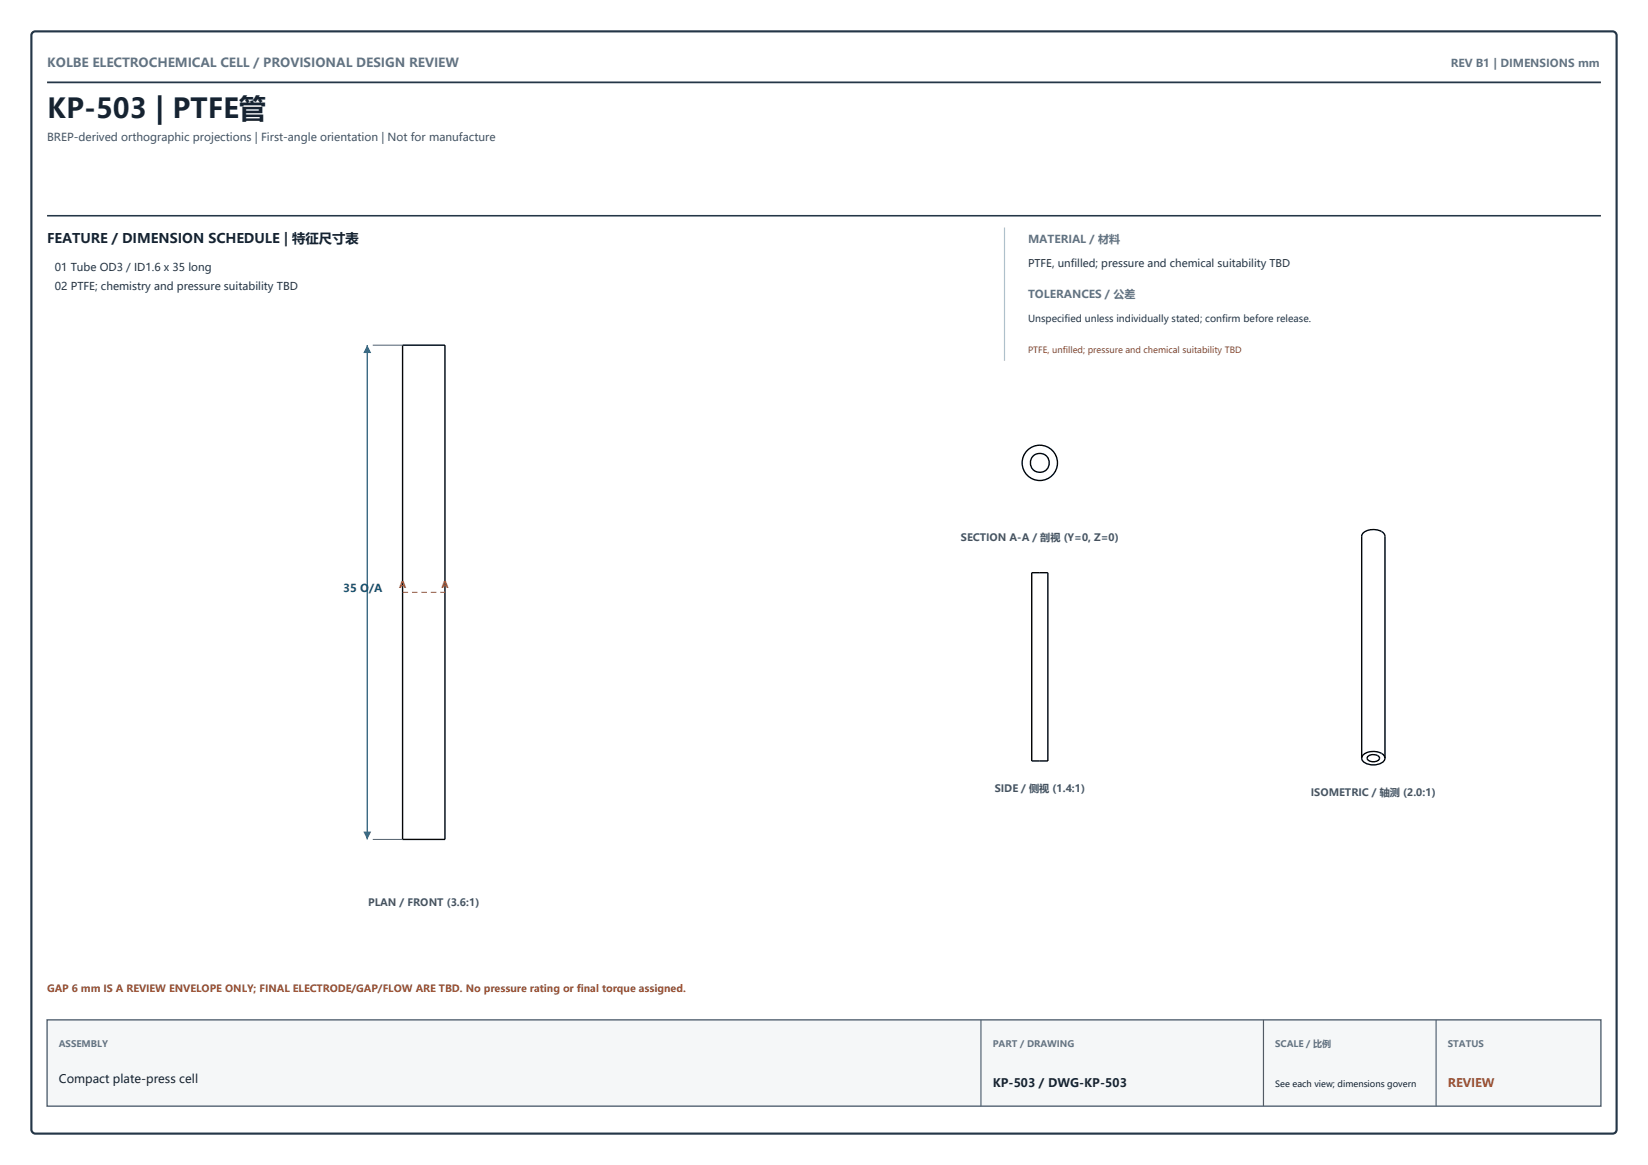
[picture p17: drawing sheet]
<svg xmlns="http://www.w3.org/2000/svg" width="315mm" height="223mm" viewBox="0 0 315 223" stroke-linecap="round" stroke-linejoin="round" font-family="sans-serif">
<defs><g id="words">
<text font-size="5.3" fill="#162331" x="9" y="22.5">KP-503 | PTFE管</text>
<text font-size="2.5" fill="#162331" x="9" y="46.5">FEATURE / DIMENSION SCHEDULE | 特征尺寸表</text>
<text font-size="2.4" fill="#607283" x="9" y="12.7">KOLBE ELECTROCHEMICAL CELL / PROVISIONAL DESIGN REVIEW</text>
<g font-size="2.3" fill="#162331">
<text x="11.3" y="207">Compact plate-press cell</text>
<text x="189.8" y="207.8">KP-503 / DWG-KP-503</text>
</g>
<text font-size="2.3" fill="#9b4b2a" x="276.8" y="207.8">REVIEW</text>
<g font-size="2.1" fill="#607283">
<text x="277.3" y="12.7">REV B1 | DIMENSIONS mm</text>
<text x="196.5" y="46.5">MATERIAL / 材料</text>
<text x="196.5" y="57">TOLERANCES / 公差</text>
</g>
<text font-size="2.1" fill="#435464" x="9" y="27">BREP-derived orthographic projections | First-angle orientation | Not for manufacture</text>
<g font-size="2.1" fill="#243647">
<text x="10.5" y="51.7">01 Tube OD3 / ID1.6 x 35 long</text>
<text x="10.5" y="55.5">02 PTFE; chemistry and pressure suitability TBD</text>
</g>
<text font-size="2.1" fill="#14526f" x="65.6" y="113.2">35 O/A</text>
<text font-size="2" fill="#243647" x="196.5" y="51">PTFE, unfilled; pressure and chemical suitability TBD</text>
<g font-size="1.9" fill="#435464">
<text x="183.7" y="103.5">SECTION A-A / 剖视 (Y=0, Z=0)</text>
<text x="190.1" y="151.5">SIDE / 侧视 (1.4:1)</text>
<text x="250.5" y="152.2">ISOMETRIC / 轴测 (2.0:1)</text>
<text x="70.3" y="173.2">PLAN / FRONT (3.6:1)</text>
</g>
<text font-size="1.9" fill="#9b4b2a" x="9" y="189.8">GAP 6 mm IS A REVIEW ENVELOPE ONLY; FINAL ELECTRODE/GAP/FLOW ARE TBD. No pressure rating or final torque assigned.</text>
<text font-size="1.8" fill="#243647" x="196.5" y="61.5">Unspecified unless individually stated; confirm before release.</text>
<g font-size="1.8" fill="#9b4b2a">
<text x="76.3" y="112.4">A</text>
<text x="84.4" y="112.4">A</text>
</g>
<g font-size="1.7" fill="#607283">
<text x="11.3" y="200.2">ASSEMBLY</text>
<text x="189.8" y="200.2">PART / DRAWING</text>
<text x="243.8" y="200.2">SCALE / 比例</text>
<text x="276.8" y="200.2">STATUS</text>
</g>
<text font-size="1.6" fill="#9b4b2a" x="196.5" y="67.5">PTFE, unfilled; pressure and chemical suitability TBD</text>
<text font-size="1.6" fill="#162331" x="243.8" y="207.8">See each view; dimensions govern</text>
</g></defs>
<path d="M6.2 6.2l.5-.2h301.5a.81 .81 0 0 1 .8 .7v209.3a.75 .75 0 0 1-.8 .7h-301.5a.81 .81 0 0 1-.7-.7v-209.3z" fill="none" stroke="#243647" stroke-width=".41"/>
<path d="M9 15.7h297" fill="none" stroke="#243647" stroke-width=".34"/>
<g fill="none" stroke="#000" stroke-width=".26">
<path d="M76.9 66h8.1v94.5h-8.1zM197.2 109.5h3.1v36h-3.1zM260.3 145a1.78 1.78 0 0 1 1.9-1.3 2.5 2.5 0 0 1 2.5 1v.3M260.3 145a1.96 1.96 0 0 0 2.2 1.2 1.96 1.96 0 0 0 2.2-1.2M260.3 145v-42.5a1.78 1.78 0 0 1 1.9-1.2 2.5 2.5 0 0 1 2.5 1v42.7M261.5 144.6a1.47 1.47 0 0 1 2.2 .4 1.37 1.37 0 0 1-2.4 0z"/>
<circle cx="198.7" cy="88.5" r="1.81"/>
<circle cx="198.8" cy="88.5" r="3.4"/>
</g>
<path d="M76.9 113.2h8.1" fill="none" stroke="#b14b27" stroke-width=".19" stroke-dasharray="1.1 .7" stroke-linecap="butt"/>
<path d="M71.3 66h5.6M71.3 160.5h5.6" fill="none" stroke="#526171" stroke-width=".19"/>
<path d="M70.2 66v94.5" fill="none" stroke="#246b8e" stroke-width=".26"/>
<path d="M70.2 66l-.7 1.5h1.5zM69.5 159h1.5l-.8 1.5z" fill="#246b8e"/>
<path d="M9 41.3h297" fill="none" stroke="#243647" stroke-width=".3"/>
<path d="M192 43.5v25.5" fill="none" stroke="#b4c0ca" stroke-width=".22"/>
<path d="M9 195h297v16.5h-297z" fill="#f5f7f8" stroke="#526171" stroke-width=".26"/>
<path d="M187.5 195v16.5M241.5 195v16.5M274.5 195v16.5" fill="none" stroke="#526171" stroke-width=".22"/>
<use href="#words"/>
</svg>
